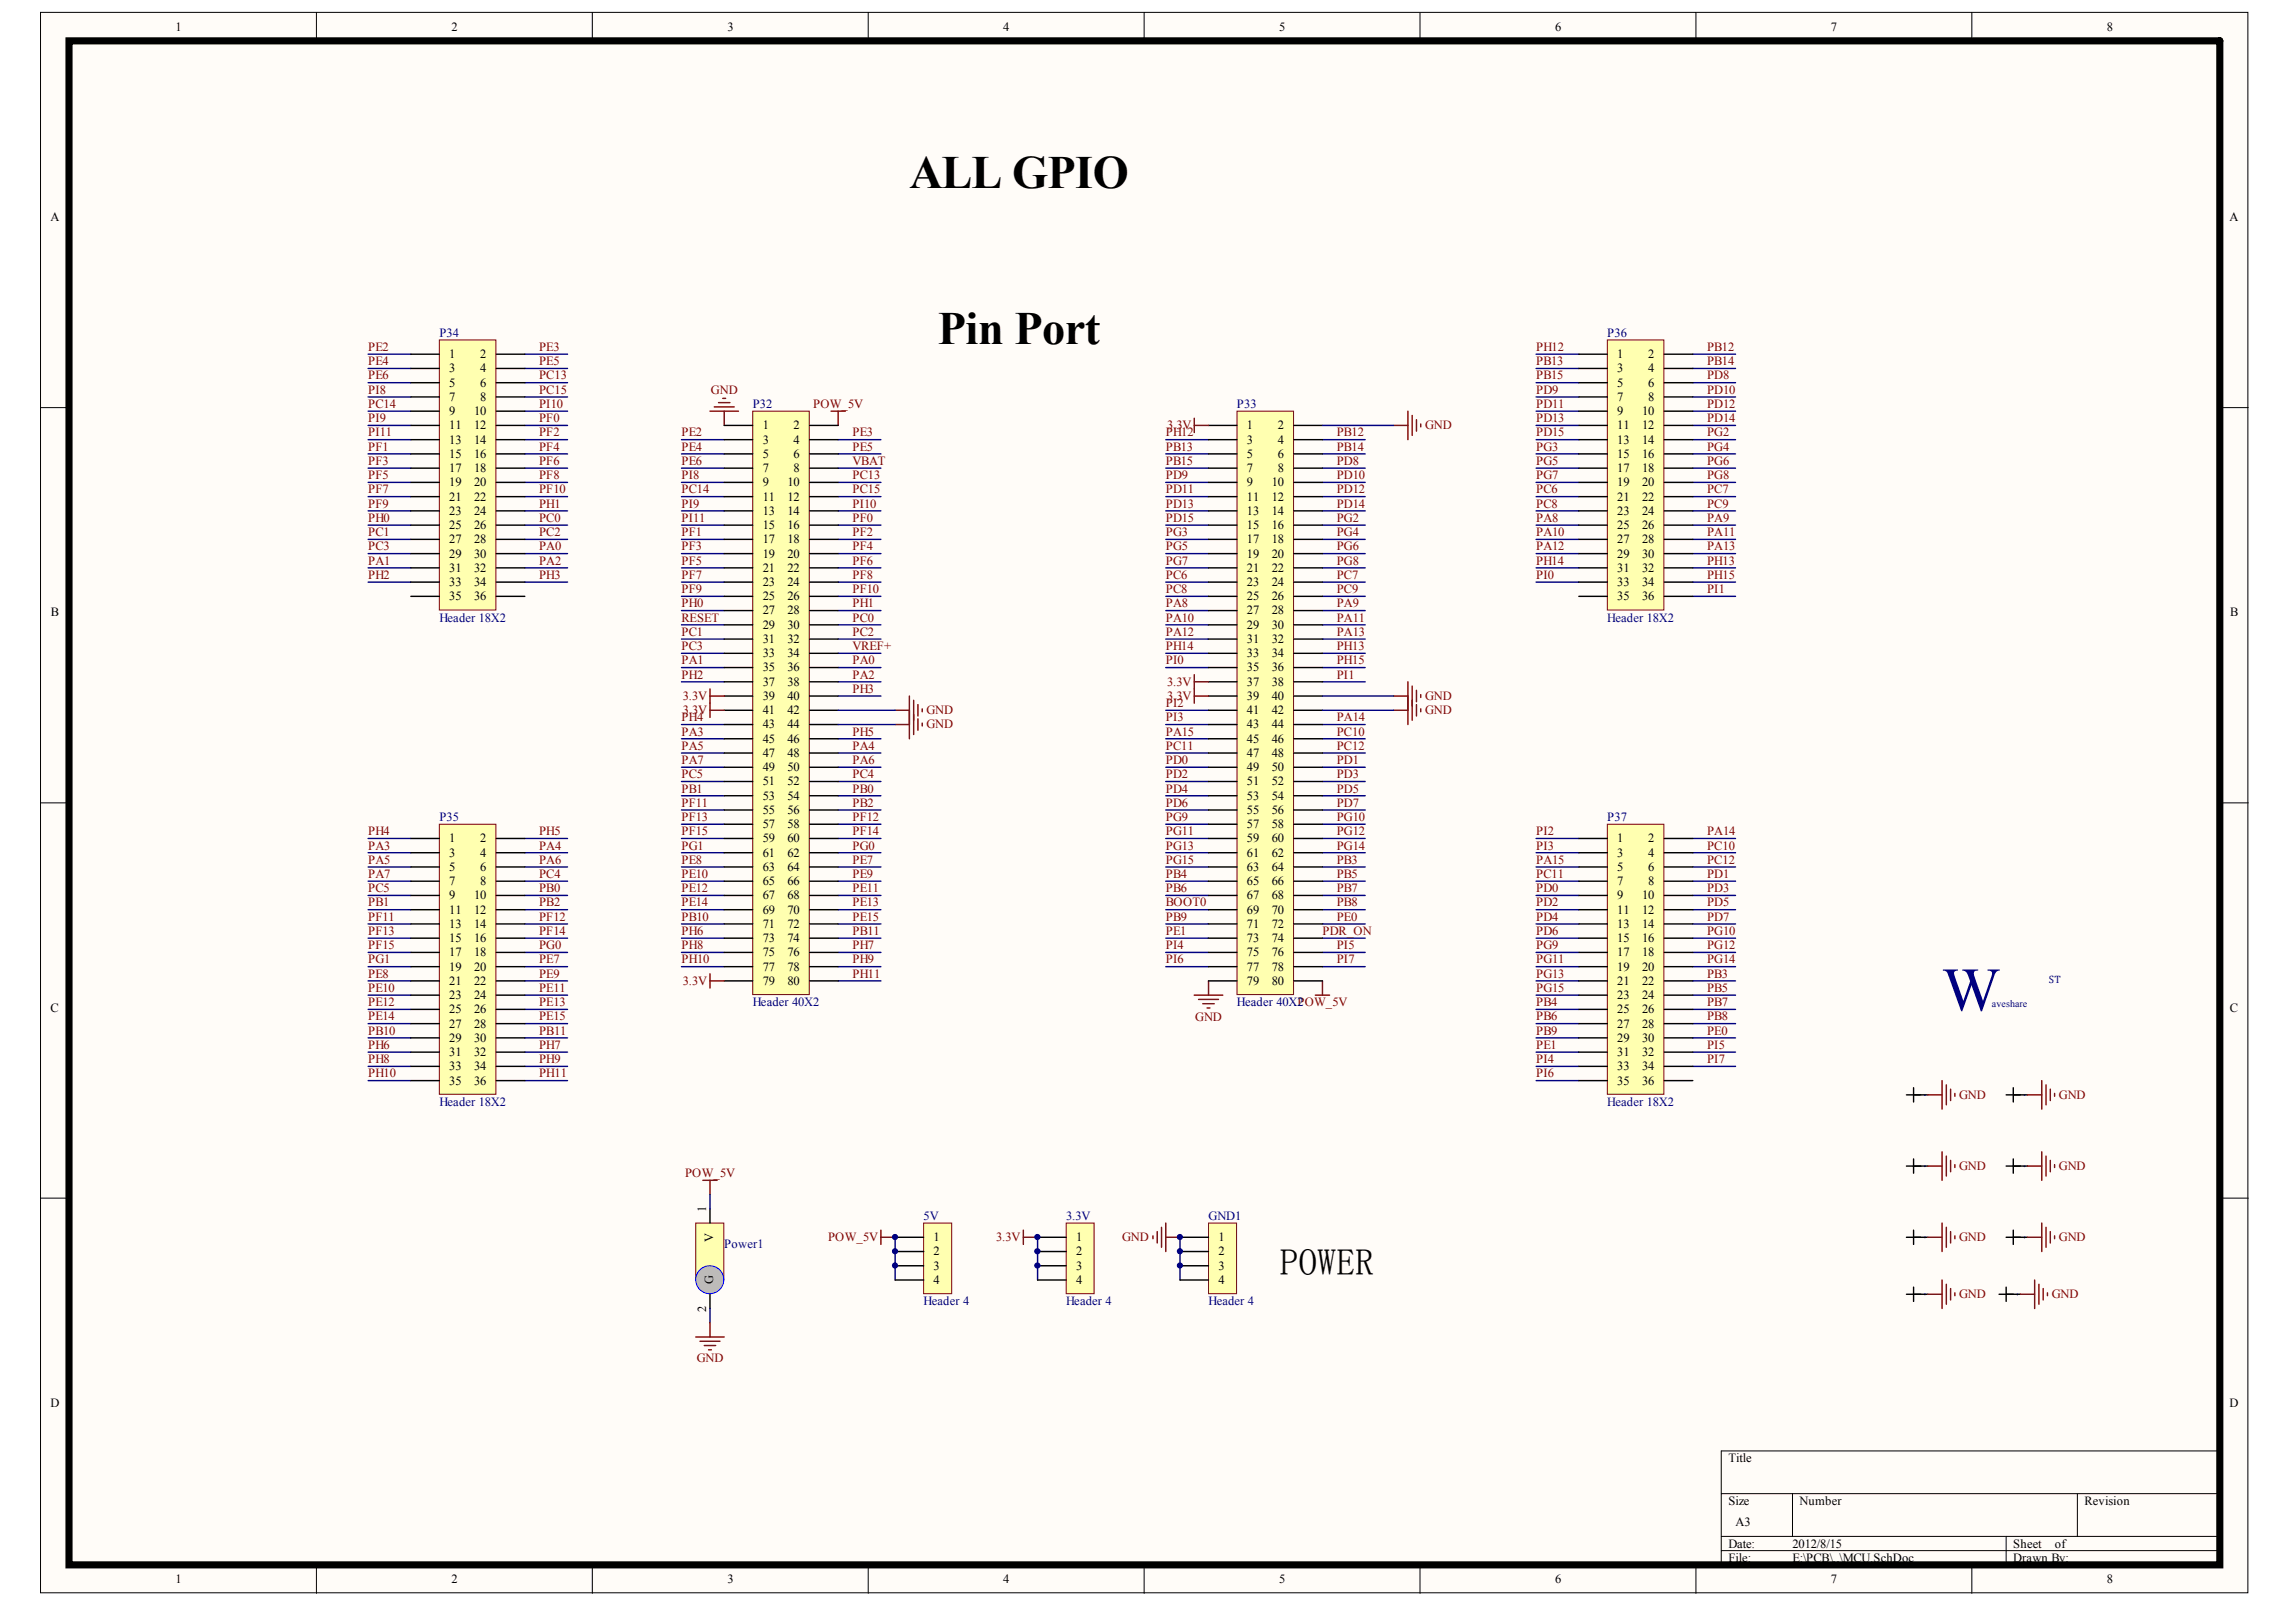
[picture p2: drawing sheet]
<svg xmlns="http://www.w3.org/2000/svg" width="291mm" height="204mm" viewBox="0 0 291 204" stroke-linecap="round" stroke-linejoin="round" font-family="sans-serif">
<defs><g id="words">
<text font-size="7.8" fill="#000080" x="246.3" y="128.1">W</text>
<g font-size="5.9">
<text x="115.3" y="23.8">ALL GPIO</text>
<text x="118.9" y="43.7">Pin Port</text>
</g>
<text font-size="4.7" x="162.3" y="161.7">POWER</text>
<g font-size="1.6">
<text x="22.3" y="3.9">1</text>
<text x="57.3" y="3.9">2</text>
<text x="92.2" y="3.9">3</text>
<text x="127.2" y="3.9">4</text>
<text x="162.2" y="3.9">5</text>
<text x="197.2" y="3.9">6</text>
<text x="232.2" y="3.9">7</text>
<text x="267.2" y="3.9">8</text>
<text x="6.4" y="28">A</text>
<text x="282.8" y="28">A</text>
<text x="57" y="45.4">1</text>
<text x="57" y="47.2">3</text>
<text x="60.9" y="45.4">2</text>
<text x="60.9" y="47.2">4</text>
<text x="205.1" y="45.4">1</text>
<text x="205.1" y="47.2">3</text>
<text x="209" y="45.4">2</text>
<text x="209" y="47.2">4</text>
<text x="57" y="49">5</text>
<text x="57" y="50.8">7</text>
<text x="57" y="52.6">9</text>
<text x="60.1" y="52.6">10</text>
<text x="60.9" y="49">6</text>
<text x="60.9" y="50.8">8</text>
<text x="205.1" y="49">5</text>
<text x="205.1" y="50.8">7</text>
<text x="205.1" y="52.6">9</text>
<text x="208.2" y="52.6">10</text>
<text x="209" y="49">6</text>
<text x="209" y="50.8">8</text>
<text x="57" y="54.4">11</text>
<text x="57" y="58.1">15</text>
<text x="57" y="59.9">17</text>
<text x="57" y="56.2">13</text>
<text x="60.1" y="54.4">12</text>
<text x="60.1" y="56.2">14</text>
<text x="60.1" y="58.1">16</text>
<text x="60.1" y="59.9">18</text>
<text x="96.7" y="54.4">1</text>
<text x="96.7" y="56.2">3</text>
<text x="96.7" y="58.1">5</text>
<text x="96.7" y="59.9">7</text>
<text x="100.6" y="54.4">2</text>
<text x="100.6" y="56.2">4</text>
<text x="100.6" y="58.1">6</text>
<text x="100.6" y="59.9">8</text>
<text x="158.1" y="54.4">1</text>
<text x="158.1" y="56.2">3</text>
<text x="158.1" y="58.1">5</text>
<text x="158.1" y="59.9">7</text>
<text x="162.1" y="54.4">2</text>
<text x="162.1" y="56.2">4</text>
<text x="162.1" y="58.1">6</text>
<text x="162.1" y="59.9">8</text>
<text x="205.1" y="54.4">11</text>
<text x="205.1" y="58.1">15</text>
<text x="205.1" y="59.9">17</text>
<text x="205.1" y="56.2">13</text>
<text x="208.2" y="54.4">12</text>
<text x="208.2" y="56.2">14</text>
<text x="208.2" y="58.1">16</text>
<text x="208.2" y="59.9">18</text>
<text x="57" y="61.7">19</text>
<text x="57" y="63.5">21</text>
<text x="57" y="65.3">23</text>
<text x="60.1" y="61.7">20</text>
<text x="60.1" y="63.5">22</text>
<text x="60.1" y="65.3">24</text>
<text x="96.7" y="61.7">9</text>
<text x="96.7" y="63.5">11</text>
<text x="96.7" y="65.3">13</text>
<text x="99.9" y="61.7">10</text>
<text x="99.9" y="63.5">12</text>
<text x="99.9" y="65.3">14</text>
<text x="158.1" y="61.7">9</text>
<text x="158.1" y="63.5">11</text>
<text x="158.1" y="65.3">13</text>
<text x="161.3" y="61.7">10</text>
<text x="161.3" y="63.5">12</text>
<text x="161.3" y="65.3">14</text>
<text x="205.1" y="61.7">19</text>
<text x="205.1" y="63.5">21</text>
<text x="205.1" y="65.3">23</text>
<text x="208.2" y="61.7">20</text>
<text x="208.2" y="63.5">22</text>
<text x="208.2" y="65.3">24</text>
<text x="57" y="67.1">25</text>
<text x="57" y="68.9">27</text>
<text x="57" y="70.7">29</text>
<text x="60.1" y="67.1">26</text>
<text x="60.1" y="68.9">28</text>
<text x="60.1" y="70.7">30</text>
<text x="96.7" y="67.1">15</text>
<text x="96.7" y="68.9">17</text>
<text x="96.7" y="70.7">19</text>
<text x="99.9" y="67.1">16</text>
<text x="99.9" y="68.9">18</text>
<text x="99.9" y="70.7">20</text>
<text x="158.1" y="67.1">15</text>
<text x="158.1" y="68.9">17</text>
<text x="158.1" y="70.7">19</text>
<text x="161.3" y="67.1">16</text>
<text x="161.3" y="68.9">18</text>
<text x="161.3" y="70.7">20</text>
<text x="205.1" y="67.1">25</text>
<text x="205.1" y="68.9">27</text>
<text x="205.1" y="70.7">29</text>
<text x="208.2" y="67.1">26</text>
<text x="208.2" y="68.9">28</text>
<text x="208.2" y="70.7">30</text>
<text x="57" y="72.5">31</text>
<text x="57" y="74.3">33</text>
<text x="57" y="76.1">35</text>
<text x="60.1" y="72.5">32</text>
<text x="60.1" y="74.3">34</text>
<text x="60.1" y="76.1">36</text>
<text x="96.7" y="72.5">21</text>
<text x="96.7" y="74.3">23</text>
<text x="96.7" y="76.1">25</text>
<text x="96.7" y="77.9">27</text>
<text x="99.9" y="72.5">22</text>
<text x="99.9" y="74.3">24</text>
<text x="99.9" y="76.1">26</text>
<text x="99.9" y="77.9">28</text>
<text x="158.1" y="72.5">21</text>
<text x="158.1" y="74.3">23</text>
<text x="158.1" y="76.1">25</text>
<text x="158.1" y="77.9">27</text>
<text x="161.3" y="72.5">22</text>
<text x="161.3" y="74.3">24</text>
<text x="161.3" y="76.1">26</text>
<text x="161.3" y="77.9">28</text>
<text x="205.1" y="72.5">31</text>
<text x="205.1" y="74.3">33</text>
<text x="205.1" y="76.1">35</text>
<text x="208.2" y="72.5">32</text>
<text x="208.2" y="74.3">34</text>
<text x="208.2" y="76.1">36</text>
<text x="6.5" y="78.2">B</text>
<text x="96.7" y="79.7">29</text>
<text x="96.7" y="81.5">31</text>
<text x="96.7" y="83.3">33</text>
<text x="99.9" y="79.7">30</text>
<text x="99.9" y="81.5">32</text>
<text x="99.9" y="83.3">34</text>
<text x="158.1" y="79.7">29</text>
<text x="158.1" y="81.5">31</text>
<text x="158.1" y="83.3">33</text>
<text x="161.3" y="79.7">30</text>
<text x="161.3" y="81.5">32</text>
<text x="161.3" y="83.3">34</text>
<text x="282.8" y="78.2">B</text>
<text x="96.7" y="85.1">35</text>
<text x="96.7" y="87">37</text>
<text x="96.7" y="88.8">39</text>
<text x="99.9" y="85.1">36</text>
<text x="99.9" y="87">38</text>
<text x="99.9" y="88.8">40</text>
<text x="158.1" y="85.1">35</text>
<text x="158.1" y="87">37</text>
<text x="158.1" y="88.8">39</text>
<text x="161.3" y="85.1">36</text>
<text x="161.3" y="87">38</text>
<text x="161.3" y="88.8">40</text>
<text x="96.7" y="90.6">41</text>
<text x="96.7" y="92.4">43</text>
<text x="96.7" y="94.2">45</text>
<text x="96.7" y="96">47</text>
<text x="99.9" y="90.6">42</text>
<text x="99.9" y="92.4">44</text>
<text x="99.9" y="94.2">46</text>
<text x="99.9" y="96">48</text>
<text x="158.1" y="90.6">41</text>
<text x="158.1" y="92.4">43</text>
<text x="158.1" y="94.2">45</text>
<text x="158.1" y="96">47</text>
<text x="161.3" y="90.6">42</text>
<text x="161.3" y="92.4">44</text>
<text x="161.3" y="94.2">46</text>
<text x="161.3" y="96">48</text>
<text x="96.7" y="97.8">49</text>
<text x="96.7" y="99.6">51</text>
<text x="96.7" y="101.4">53</text>
<text x="99.9" y="97.8">50</text>
<text x="99.9" y="99.6">52</text>
<text x="99.9" y="101.4">54</text>
<text x="158.1" y="97.8">49</text>
<text x="158.1" y="99.6">51</text>
<text x="158.1" y="101.4">53</text>
<text x="161.3" y="97.8">50</text>
<text x="161.3" y="99.6">52</text>
<text x="161.3" y="101.4">54</text>
<text x="57" y="106.8">1</text>
<text x="60.9" y="106.8">2</text>
<text x="96.7" y="103.2">55</text>
<text x="96.7" y="105">57</text>
<text x="96.7" y="106.8">59</text>
<text x="99.9" y="103.2">56</text>
<text x="99.9" y="105">58</text>
<text x="99.9" y="106.8">60</text>
<text x="158.1" y="103.2">55</text>
<text x="158.1" y="105">57</text>
<text x="158.1" y="106.8">59</text>
<text x="161.3" y="103.2">56</text>
<text x="161.3" y="105">58</text>
<text x="161.3" y="106.8">60</text>
<text x="205.1" y="106.8">1</text>
<text x="209" y="106.8">2</text>
<text x="57" y="108.6">3</text>
<text x="57" y="110.4">5</text>
<text x="57" y="112.2">7</text>
<text x="60.9" y="108.6">4</text>
<text x="60.9" y="110.4">6</text>
<text x="60.9" y="112.2">8</text>
<text x="96.7" y="108.6">61</text>
<text x="96.7" y="110.4">63</text>
<text x="96.7" y="112.2">65</text>
<text x="99.9" y="108.6">62</text>
<text x="99.9" y="110.4">64</text>
<text x="99.9" y="112.2">66</text>
<text x="158.1" y="108.6">61</text>
<text x="158.1" y="110.4">63</text>
<text x="158.1" y="112.2">65</text>
<text x="161.3" y="108.6">62</text>
<text x="161.3" y="110.4">64</text>
<text x="161.3" y="112.2">66</text>
<text x="205.1" y="108.6">3</text>
<text x="205.1" y="110.4">5</text>
<text x="205.1" y="112.2">7</text>
<text x="209" y="108.6">4</text>
<text x="209" y="110.4">6</text>
<text x="209" y="112.2">8</text>
<text x="57" y="114">9</text>
<text x="57" y="115.9">11</text>
<text x="57" y="119.5">15</text>
<text x="57" y="117.7">13</text>
<text x="60.1" y="114">10</text>
<text x="60.1" y="115.9">12</text>
<text x="60.1" y="117.7">14</text>
<text x="60.1" y="119.5">16</text>
<text x="96.7" y="114">67</text>
<text x="96.7" y="115.9">69</text>
<text x="96.7" y="117.7">71</text>
<text x="96.7" y="119.5">73</text>
<text x="99.9" y="114">68</text>
<text x="99.9" y="115.9">70</text>
<text x="99.9" y="117.7">72</text>
<text x="99.9" y="119.5">74</text>
<text x="158.1" y="114">67</text>
<text x="158.1" y="115.9">69</text>
<text x="158.1" y="117.7">71</text>
<text x="158.1" y="119.5">73</text>
<text x="161.3" y="114">68</text>
<text x="161.3" y="115.9">70</text>
<text x="161.3" y="117.7">72</text>
<text x="161.3" y="119.5">74</text>
<text x="205.1" y="114">9</text>
<text x="205.1" y="115.9">11</text>
<text x="205.1" y="119.5">15</text>
<text x="205.1" y="117.7">13</text>
<text x="208.2" y="114">10</text>
<text x="208.2" y="115.9">12</text>
<text x="208.2" y="117.7">14</text>
<text x="208.2" y="119.5">16</text>
<text x="57" y="121.3">17</text>
<text x="57" y="123.1">19</text>
<text x="57" y="124.9">21</text>
<text x="60.1" y="121.3">18</text>
<text x="60.1" y="123.1">20</text>
<text x="60.1" y="124.9">22</text>
<text x="96.7" y="121.3">75</text>
<text x="96.7" y="123.1">77</text>
<text x="96.7" y="124.9">79</text>
<text x="99.9" y="121.3">76</text>
<text x="99.9" y="123.1">78</text>
<text x="99.9" y="124.9">80</text>
<text x="158.1" y="121.3">75</text>
<text x="158.1" y="123.1">77</text>
<text x="158.1" y="124.9">79</text>
<text x="161.3" y="121.3">76</text>
<text x="161.3" y="123.1">78</text>
<text x="161.3" y="124.9">80</text>
<text x="205.1" y="121.3">17</text>
<text x="205.1" y="123.1">19</text>
<text x="205.1" y="124.9">21</text>
<text x="208.2" y="121.3">18</text>
<text x="208.2" y="123.1">20</text>
<text x="208.2" y="124.9">22</text>
<text x="6.4" y="128.3">C</text>
<text x="57" y="126.7">23</text>
<text x="57" y="128.5">25</text>
<text x="57" y="130.3">27</text>
<text x="60.1" y="126.7">24</text>
<text x="60.1" y="128.5">26</text>
<text x="60.1" y="130.3">28</text>
<text x="205.1" y="126.7">23</text>
<text x="205.1" y="128.5">25</text>
<text x="205.1" y="130.3">27</text>
<text x="208.2" y="126.7">24</text>
<text x="208.2" y="128.5">26</text>
<text x="208.2" y="130.3">28</text>
<text x="282.8" y="128.3">C</text>
<text x="57" y="132.1">29</text>
<text x="57" y="133.9">31</text>
<text x="57" y="135.7">33</text>
<text x="57" y="137.5">35</text>
<text x="60.1" y="132.1">30</text>
<text x="60.1" y="133.9">32</text>
<text x="60.1" y="135.7">34</text>
<text x="60.1" y="137.5">36</text>
<text x="205.1" y="132.1">29</text>
<text x="205.1" y="133.9">31</text>
<text x="205.1" y="135.7">33</text>
<text x="205.1" y="137.5">35</text>
<text x="208.2" y="132.1">30</text>
<text x="208.2" y="133.9">32</text>
<text x="208.2" y="135.7">34</text>
<text x="208.2" y="137.5">36</text>
<text x="89.5" y="153.6" transform="rotate(-90 89.5 153.6)">1</text>
<text x="90.4" y="157.5" transform="rotate(-90 90.4 157.5)">V</text>
<text x="118.4" y="157.4">1</text>
<text x="118.4" y="159.2">2</text>
<text x="118.4" y="161">3</text>
<text x="136.5" y="157.4">1</text>
<text x="136.5" y="159.2">2</text>
<text x="136.5" y="161">3</text>
<text x="154.5" y="157.4">1</text>
<text x="154.5" y="159.2">2</text>
<text x="154.5" y="161">3</text>
<text x="89.5" y="166.4" transform="rotate(-90 89.5 166.4)">2</text>
<text x="90.4" y="162.9" transform="rotate(-90 90.4 162.9)">G</text>
<text x="118.4" y="162.8">4</text>
<text x="136.5" y="162.8">4</text>
<text x="154.5" y="162.8">4</text>
<text x="6.4" y="178.4">D</text>
<text x="282.8" y="178.4">D</text>
<text x="219.2" y="185.4">Title</text>
<text x="219.2" y="190.8">Size</text>
<text x="228.2" y="190.8">Number</text>
<text x="264.3" y="190.8">Revision</text>
<text x="219.2" y="196.2">Date:</text>
<text x="220.1" y="193.5">A3</text>
<text x="227.3" y="196.2">2012/8/15</text>
<text x="255.3" y="196.2">Sheet</text>
<text x="260.6" y="196.2">of</text>
<text x="22.3" y="200.8">1</text>
<text x="57.3" y="200.8">2</text>
<text x="92.2" y="200.8">3</text>
<text x="127.2" y="200.8">4</text>
<text x="162.2" y="200.8">5</text>
<text x="197.2" y="200.8">6</text>
<text x="219.2" y="198">File:</text>
<text x="227.3" y="198">E:\PCB\..\MCU.SchDoc</text>
<text x="232.2" y="200.8">7</text>
<text x="255.3" y="198">Drawn By:</text>
<text x="267.2" y="200.8">8</text>
</g>
<g font-size="1.6" fill="#800000">
<text x="46.7" y="44.5">PE2</text>
<text x="46.7" y="46.3">PE4</text>
<text x="68.4" y="44.5">PE3</text>
<text x="68.4" y="46.3">PE5</text>
<text x="194.8" y="44.5">PH12</text>
<text x="194.8" y="46.3">PB13</text>
<text x="216.5" y="44.5">PB12</text>
<text x="216.5" y="46.3">PB14</text>
<text x="46.7" y="48.1">PE6</text>
<text x="46.7" y="49.9">PI8</text>
<text x="46.7" y="51.7">PC14</text>
<text x="46.7" y="53.5">PI9</text>
<text x="68.4" y="48.1">PC13</text>
<text x="68.4" y="49.9">PC15</text>
<text x="68.4" y="51.7">PI10</text>
<text x="68.4" y="53.5">PF0</text>
<text x="90.2" y="49.9">GND</text>
<text x="103.1" y="51.7">POW_5V</text>
<text x="194.8" y="48.1">PB15</text>
<text x="194.8" y="49.9">PD9</text>
<text x="194.8" y="51.7">PD11</text>
<text x="194.8" y="53.5">PD13</text>
<text x="216.5" y="48.1">PD8</text>
<text x="216.5" y="49.9">PD10</text>
<text x="216.5" y="51.7">PD12</text>
<text x="216.5" y="53.5">PD14</text>
<text x="46.7" y="55.3">PI11</text>
<text x="46.7" y="57.2">PF1</text>
<text x="46.7" y="59">PF3</text>
<text x="68.4" y="55.3">PF2</text>
<text x="68.4" y="57.2">PF4</text>
<text x="68.4" y="59">PF6</text>
<text x="86.4" y="55.3">PE2</text>
<text x="86.4" y="57.2">PE4</text>
<text x="86.4" y="59">PE6</text>
<text x="108.1" y="55.3">PE3</text>
<text x="108.1" y="57.2">PE5</text>
<text x="108.1" y="59">VBAT</text>
<text x="147.8" y="55.3">PH12</text>
<text x="147.8" y="57.2">PB13</text>
<text x="147.8" y="59">PB15</text>
<text x="148" y="54.4">3.3V</text>
<text x="169.5" y="55.3">PB12</text>
<text x="169.5" y="57.2">PB14</text>
<text x="169.5" y="59">PD8</text>
<text x="180.7" y="54.4">GND</text>
<text x="194.8" y="55.3">PD15</text>
<text x="194.8" y="57.2">PG3</text>
<text x="194.8" y="59">PG5</text>
<text x="216.5" y="55.3">PG2</text>
<text x="216.5" y="57.2">PG4</text>
<text x="216.5" y="59">PG6</text>
<text x="46.7" y="60.8">PF5</text>
<text x="46.7" y="62.6">PF7</text>
<text x="46.7" y="64.4">PF9</text>
<text x="68.4" y="60.8">PF8</text>
<text x="68.4" y="62.6">PF10</text>
<text x="68.4" y="64.4">PH1</text>
<text x="86.4" y="60.8">PI8</text>
<text x="86.4" y="62.6">PC14</text>
<text x="86.4" y="64.4">PI9</text>
<text x="108.1" y="60.8">PC13</text>
<text x="108.1" y="62.6">PC15</text>
<text x="108.1" y="64.4">PI10</text>
<text x="147.8" y="60.8">PD9</text>
<text x="147.8" y="62.6">PD11</text>
<text x="147.8" y="64.4">PD13</text>
<text x="169.5" y="60.8">PD10</text>
<text x="169.5" y="62.6">PD12</text>
<text x="169.5" y="64.4">PD14</text>
<text x="194.8" y="60.8">PG7</text>
<text x="194.8" y="62.6">PC6</text>
<text x="194.8" y="64.4">PC8</text>
<text x="216.5" y="60.8">PG8</text>
<text x="216.5" y="62.6">PC7</text>
<text x="216.5" y="64.4">PC9</text>
<text x="46.7" y="66.2">PH0</text>
<text x="46.7" y="68">PC1</text>
<text x="46.7" y="69.8">PC3</text>
<text x="46.7" y="71.6">PA1</text>
<text x="68.4" y="66.2">PC0</text>
<text x="68.4" y="68">PC2</text>
<text x="68.4" y="69.8">PA0</text>
<text x="68.4" y="71.6">PA2</text>
<text x="86.4" y="66.2">PI11</text>
<text x="86.4" y="68">PF1</text>
<text x="86.4" y="69.8">PF3</text>
<text x="86.4" y="71.6">PF5</text>
<text x="108.1" y="66.2">PF0</text>
<text x="108.1" y="68">PF2</text>
<text x="108.1" y="69.8">PF4</text>
<text x="108.1" y="71.6">PF6</text>
<text x="147.8" y="66.2">PD15</text>
<text x="147.8" y="68">PG3</text>
<text x="147.8" y="69.8">PG5</text>
<text x="147.8" y="71.6">PG7</text>
<text x="169.5" y="66.2">PG2</text>
<text x="169.5" y="68">PG4</text>
<text x="169.5" y="69.8">PG6</text>
<text x="169.5" y="71.6">PG8</text>
<text x="194.8" y="66.2">PA8</text>
<text x="194.8" y="68">PA10</text>
<text x="194.8" y="71.6">PH14</text>
<text x="194.8" y="69.8">PA12</text>
<text x="216.5" y="66.2">PA9</text>
<text x="216.5" y="69.8">PA13</text>
<text x="216.5" y="71.6">PH13</text>
<text x="216.5" y="68">PA11</text>
<text x="46.7" y="73.4">PH2</text>
<text x="68.4" y="73.4">PH3</text>
<text x="86.4" y="73.4">PF7</text>
<text x="86.4" y="75.2">PF9</text>
<text x="86.4" y="77">PH0</text>
<text x="108.1" y="73.4">PF8</text>
<text x="108.1" y="75.2">PF10</text>
<text x="108.1" y="77">PH1</text>
<text x="147.8" y="73.4">PC6</text>
<text x="147.8" y="75.2">PC8</text>
<text x="147.8" y="77">PA8</text>
<text x="169.5" y="73.4">PC7</text>
<text x="169.5" y="75.2">PC9</text>
<text x="169.5" y="77">PA9</text>
<text x="194.8" y="73.4">PI0</text>
<text x="216.5" y="73.4">PH15</text>
<text x="216.5" y="75.2">PI1</text>
<text x="86.4" y="78.8">RESET</text>
<text x="86.4" y="80.6">PC1</text>
<text x="86.4" y="82.4">PC3</text>
<text x="108.1" y="78.8">PC0</text>
<text x="108.1" y="80.6">PC2</text>
<text x="108.1" y="82.4">VREF+</text>
<text x="147.8" y="78.8">PA10</text>
<text x="147.8" y="82.4">PH14</text>
<text x="147.8" y="80.6">PA12</text>
<text x="169.5" y="80.6">PA13</text>
<text x="169.5" y="82.4">PH13</text>
<text x="169.5" y="78.8">PA11</text>
<text x="86.4" y="84.2">PA1</text>
<text x="86.4" y="86">PH2</text>
<text x="86.6" y="88.8">3.3V</text>
<text x="108.1" y="84.2">PA0</text>
<text x="108.1" y="86">PA2</text>
<text x="108.1" y="87.9">PH3</text>
<text x="147.8" y="84.2">PI0</text>
<text x="147.8" y="89.7">PI2</text>
<text x="148" y="87">3.3V</text>
<text x="148" y="88.8">3.3V</text>
<text x="169.5" y="84.2">PH15</text>
<text x="169.5" y="86">PI1</text>
<text x="180.7" y="88.8">GND</text>
<text x="86.4" y="91.5">PH4</text>
<text x="86.4" y="93.3">PA3</text>
<text x="86.4" y="95.1">PA5</text>
<text x="86.6" y="90.6">3.3V</text>
<text x="108.1" y="93.3">PH5</text>
<text x="108.1" y="95.1">PA4</text>
<text x="117.5" y="90.6">GND</text>
<text x="117.5" y="92.4">GND</text>
<text x="147.8" y="91.5">PI3</text>
<text x="147.8" y="93.3">PA15</text>
<text x="147.8" y="95.1">PC11</text>
<text x="169.5" y="91.5">PA14</text>
<text x="169.5" y="93.3">PC10</text>
<text x="169.5" y="95.1">PC12</text>
<text x="180.7" y="90.6">GND</text>
<text x="86.4" y="96.9">PA7</text>
<text x="86.4" y="98.7">PC5</text>
<text x="86.4" y="100.5">PB1</text>
<text x="108.1" y="96.9">PA6</text>
<text x="108.1" y="98.7">PC4</text>
<text x="108.1" y="100.5">PB0</text>
<text x="147.8" y="96.9">PD0</text>
<text x="147.8" y="98.7">PD2</text>
<text x="147.8" y="100.5">PD4</text>
<text x="169.5" y="96.9">PD1</text>
<text x="169.5" y="98.7">PD3</text>
<text x="169.5" y="100.5">PD5</text>
<text x="46.7" y="105.9">PH4</text>
<text x="46.7" y="107.7">PA3</text>
<text x="68.4" y="105.9">PH5</text>
<text x="68.4" y="107.7">PA4</text>
<text x="86.4" y="102.3">PF11</text>
<text x="86.4" y="104.1">PF13</text>
<text x="86.4" y="105.9">PF15</text>
<text x="86.4" y="107.7">PG1</text>
<text x="108.1" y="102.3">PB2</text>
<text x="108.1" y="104.1">PF12</text>
<text x="108.1" y="105.9">PF14</text>
<text x="108.1" y="107.7">PG0</text>
<text x="147.8" y="102.3">PD6</text>
<text x="147.8" y="104.1">PG9</text>
<text x="147.8" y="105.9">PG11</text>
<text x="147.8" y="107.7">PG13</text>
<text x="169.5" y="102.3">PD7</text>
<text x="169.5" y="104.1">PG10</text>
<text x="169.5" y="105.9">PG12</text>
<text x="169.5" y="107.7">PG14</text>
<text x="194.8" y="105.9">PI2</text>
<text x="194.8" y="107.7">PI3</text>
<text x="216.5" y="105.9">PA14</text>
<text x="216.5" y="107.7">PC10</text>
<text x="46.7" y="109.5">PA5</text>
<text x="46.7" y="111.3">PA7</text>
<text x="46.7" y="113.1">PC5</text>
<text x="68.4" y="109.5">PA6</text>
<text x="68.4" y="111.3">PC4</text>
<text x="68.4" y="113.1">PB0</text>
<text x="86.4" y="109.5">PE8</text>
<text x="86.4" y="111.3">PE10</text>
<text x="86.4" y="113.1">PE12</text>
<text x="108.1" y="109.5">PE7</text>
<text x="108.1" y="111.3">PE9</text>
<text x="108.1" y="113.1">PE11</text>
<text x="147.8" y="109.5">PG15</text>
<text x="147.8" y="111.3">PB4</text>
<text x="147.8" y="113.1">PB6</text>
<text x="169.5" y="109.5">PB3</text>
<text x="169.5" y="111.3">PB5</text>
<text x="169.5" y="113.1">PB7</text>
<text x="194.8" y="109.5">PA15</text>
<text x="194.8" y="111.3">PC11</text>
<text x="194.8" y="113.1">PD0</text>
<text x="216.5" y="109.5">PC12</text>
<text x="216.5" y="111.3">PD1</text>
<text x="216.5" y="113.1">PD3</text>
<text x="46.7" y="114.9">PB1</text>
<text x="46.7" y="116.8">PF11</text>
<text x="46.7" y="118.6">PF13</text>
<text x="68.4" y="114.9">PB2</text>
<text x="68.4" y="116.8">PF12</text>
<text x="68.4" y="118.6">PF14</text>
<text x="86.4" y="114.9">PE14</text>
<text x="86.4" y="116.8">PB10</text>
<text x="86.4" y="118.6">PH6</text>
<text x="108.1" y="114.9">PE13</text>
<text x="108.1" y="116.8">PE15</text>
<text x="108.1" y="118.6">PB11</text>
<text x="147.8" y="114.9">BOOT0</text>
<text x="147.8" y="116.8">PB9</text>
<text x="147.8" y="118.6">PE1</text>
<text x="167.7" y="118.6">PDR_ON</text>
<text x="169.5" y="114.9">PB8</text>
<text x="169.5" y="116.8">PE0</text>
<text x="194.8" y="114.9">PD2</text>
<text x="194.8" y="116.8">PD4</text>
<text x="194.8" y="118.6">PD6</text>
<text x="216.5" y="114.9">PD5</text>
<text x="216.5" y="116.8">PD7</text>
<text x="216.5" y="118.6">PG10</text>
<text x="46.7" y="120.4">PF15</text>
<text x="46.7" y="122.2">PG1</text>
<text x="46.7" y="124">PE8</text>
<text x="46.7" y="125.8">PE10</text>
<text x="68.4" y="120.4">PG0</text>
<text x="68.4" y="122.2">PE7</text>
<text x="68.4" y="124">PE9</text>
<text x="68.4" y="125.8">PE11</text>
<text x="86.4" y="120.4">PH8</text>
<text x="86.4" y="122.2">PH10</text>
<text x="86.6" y="124.9">3.3V</text>
<text x="108.1" y="120.4">PH7</text>
<text x="108.1" y="122.2">PH9</text>
<text x="108.1" y="124">PH11</text>
<text x="147.8" y="120.4">PI4</text>
<text x="147.8" y="122.2">PI6</text>
<text x="169.5" y="120.4">PI5</text>
<text x="169.5" y="122.2">PI7</text>
<text x="194.8" y="120.4">PG9</text>
<text x="194.8" y="122.2">PG11</text>
<text x="194.8" y="124">PG13</text>
<text x="194.8" y="125.8">PG15</text>
<text x="216.5" y="120.4">PG12</text>
<text x="216.5" y="122.2">PG14</text>
<text x="216.5" y="124">PB3</text>
<text x="216.5" y="125.8">PB5</text>
<text x="46.7" y="127.6">PE12</text>
<text x="46.7" y="129.4">PE14</text>
<text x="46.7" y="131.2">PB10</text>
<text x="68.4" y="127.6">PE13</text>
<text x="68.4" y="129.4">PE15</text>
<text x="68.4" y="131.2">PB11</text>
<text x="151.6" y="129.4">GND</text>
<text x="164.5" y="127.6">POW_5V</text>
<text x="194.8" y="127.6">PB4</text>
<text x="194.8" y="129.4">PB6</text>
<text x="194.8" y="131.2">PB9</text>
<text x="216.5" y="127.6">PB7</text>
<text x="216.5" y="129.4">PB8</text>
<text x="216.5" y="131.2">PE0</text>
<text x="46.7" y="133">PH6</text>
<text x="46.7" y="134.8">PH8</text>
<text x="46.7" y="136.6">PH10</text>
<text x="68.4" y="133">PH7</text>
<text x="68.4" y="134.8">PH9</text>
<text x="68.4" y="136.6">PH11</text>
<text x="194.8" y="133">PE1</text>
<text x="194.8" y="134.8">PI4</text>
<text x="194.8" y="136.6">PI6</text>
<text x="216.5" y="133">PI5</text>
<text x="216.5" y="134.8">PI7</text>
<text x="248.5" y="139.3">GND</text>
<text x="261.1" y="139.3">GND</text>
<text x="86.9" y="149.3">POW_5V</text>
<text x="248.5" y="148.4">GND</text>
<text x="261.1" y="148.4">GND</text>
<text x="105" y="157.4">POW_5V</text>
<text x="126.3" y="157.4">3.3V</text>
<text x="142.3" y="157.4">GND</text>
<text x="248.5" y="157.4">GND</text>
<text x="261.1" y="157.4">GND</text>
<text x="248.5" y="164.6">GND</text>
<text x="260.2" y="164.6">GND</text>
<text x="88.4" y="172.8">GND</text>
</g>
<g font-size="1.6" fill="#000080">
<text x="55.7" y="42.7">P34</text>
<text x="203.8" y="42.7">P36</text>
<text x="95.5" y="51.7">P32</text>
<text x="156.9" y="51.7">P33</text>
<text x="55.7" y="78.8">Header 18X2</text>
<text x="203.8" y="78.8">Header 18X2</text>
<text x="55.7" y="104.1">P35</text>
<text x="203.8" y="104.1">P37</text>
<text x="95.5" y="127.6">Header 40X2</text>
<text x="156.9" y="127.6">Header 40X2</text>
<text x="55.7" y="140.2">Header 18X2</text>
<text x="203.8" y="140.2">Header 18X2</text>
<text x="117.1" y="154.7">5V</text>
<text x="135.2" y="154.7">3.3V</text>
<text x="153.3" y="154.7">GND1</text>
<text x="91.8" y="158.3">Power1</text>
<text x="117.1" y="165.5">Header 4</text>
<text x="135.2" y="165.5">Header 4</text>
<text x="153.3" y="165.5">Header 4</text>
</g>
<text font-size="1.4" fill="#000080" x="259.8" y="124.6">ST</text>
<text font-size="1.3" fill="#000080" x="252.6" y="127.6">aveshare</text>
</g></defs>
<g fill="#fffcf8" stroke="#000" stroke-width=".13">
<path d="M5.1 1.6h280v200.4h-280z"/>
<path d="M8.8 5.2h272.7v193.2h-272.7z"/>
</g>
<g fill="none" stroke="#000" stroke-width=".13">
<path d="M40.1 1.6v3.6M75.1 1.6v3.6M110.1 1.6v3.6M145.1 1.6v3.6M180.1 1.6v3.6M215.1 1.6v3.6M250.1 1.6v3.6M5.1 51.7h3.7M281.5 51.7h3.6M5.1 101.8h3.7M281.5 101.8h3.6M5.1 151.9h3.7"/>
<path d="M281.5 151.9h3.6M40.1 198.4v3.7M75.1 198.4v3.7M110.1 198.4v3.7M145.1 198.4v3.7M180.1 198.4v3.7M215.1 198.4v3.7M218.3 189.4h63.2M218.3 194.8h63.2M218.3 196.6h63.2M227.3 189.4v5.4M250.1 198.4v3.7"/>
<path d="M254.4 194.8v3.6M263.4 189.4v5.4M281.5 184h-63.2v14.4"/>
</g>
<path d="M8.8 5.2h272.7v193.2h-272.7z" fill="none" stroke="#000" stroke-width=".9"/>
<g fill="none" stroke="#000080" stroke-width=".18">
<path d="M86.4 55.8h5.4M86.4 57.6h5.4M86.4 59.4h5.4M106.3 55.8h5.4M106.3 57.6h5.4M106.3 59.4h5.4M147.8 55.8h5.5M147.8 57.6h5.5M147.8 59.4h5.5M167.7 55.8h5.4M167.7 57.6h5.4M167.7 59.4h5.4"/>
<path d="M86.4 61.2h5.4M86.4 63h5.4M86.4 72h5.4M86.4 70.2h5.4M86.4 68.4h5.4M86.4 66.6h5.4M86.4 64.8h5.4M86.4 73.8h5.4M86.4 75.6h5.4M86.4 77.4h5.4M86.4 79.2h5.4M106.3 61.2h5.4"/>
<path d="M106.3 63h5.4M106.3 72h5.4M106.3 70.2h5.4M106.3 68.4h5.4M106.3 66.6h5.4M106.3 64.8h5.4M106.3 73.8h5.4M106.3 75.6h5.4M106.3 77.4h5.4M106.3 79.2h5.4M147.8 61.2h5.5M147.8 63h5.5"/>
<path d="M147.8 72h5.5M147.8 70.2h5.5M147.8 68.4h5.5M147.8 66.6h5.5M147.8 64.8h5.5M147.8 73.8h5.5M147.8 75.6h5.5M147.8 77.4h5.5M147.8 79.2h5.5M167.7 61.2h5.4M167.7 63h5.4M167.7 72h5.4"/>
<path d="M167.7 70.2h5.4M167.7 68.4h5.4M167.7 66.6h5.4M167.7 64.8h5.4M167.7 73.8h5.4M167.7 75.6h5.4M167.7 77.4h5.4M167.7 79.2h5.4M86.4 93.7h5.4M86.4 91.9h5.4M86.4 86.5h5.4M86.4 84.7h5.4"/>
<path d="M86.4 82.8h5.4M86.4 81h5.4M86.4 95.5h5.4M86.4 97.3h5.4M86.4 99.1h5.4M106.3 93.7h5.4M106.3 86.5h5.4M106.3 84.7h5.4M106.3 82.8h5.4M106.3 81h5.4M106.3 95.5h5.4M106.3 97.3h5.4"/>
<path d="M106.3 99.1h5.4M106.3 88.3h5.4M147.8 93.7h5.5M147.8 91.9h5.5M147.8 84.7h5.5M147.8 82.8h5.5M147.8 81h5.5M147.8 95.5h5.5M147.8 97.3h5.5M147.8 99.1h5.5M147.8 90.1h5.5M167.7 93.7h5.4"/>
<path d="M167.7 91.9h5.4M167.7 86.5h5.4M167.7 84.7h5.4M167.7 82.8h5.4M167.7 81h5.4M167.7 95.5h5.4M167.7 97.3h5.4M167.7 99.1h5.4M86.4 111.7h5.4M86.4 109.9h5.4M86.4 108.1h5.4M86.4 106.3h5.4"/>
<path d="M86.4 104.5h5.4M86.4 100.9h5.4M86.4 102.7h5.4M86.4 113.5h5.4M86.4 115.4h5.4M86.4 117.2h5.4M86.4 119h5.4M106.3 111.7h5.4M106.3 109.9h5.4M106.3 108.1h5.4M106.3 106.3h5.4M106.3 104.5h5.4"/>
<path d="M106.3 100.9h5.4M106.3 102.7h5.4M106.3 113.5h5.4M106.3 115.4h5.4M106.3 117.2h5.4M106.3 119h5.4M147.8 111.7h5.5M147.8 109.9h5.5M147.8 108.1h5.5M147.8 106.3h5.5M147.8 104.5h5.5M147.8 100.9h5.5"/>
<path d="M147.8 102.7h5.5M147.8 113.5h5.5M147.8 115.4h5.5M147.8 117.2h5.5M147.8 119h5.5M167.7 111.7h5.4M167.7 109.9h5.4M167.7 108.1h5.4M167.7 106.3h5.4M167.7 104.5h5.4M167.7 100.9h5.4M167.7 102.7h5.4"/>
<path d="M167.7 113.5h5.4M167.7 115.4h5.4M167.7 117.2h5.4M167.7 119h5.4M86.4 122.6h5.4M86.4 120.8h5.4M106.3 122.6h5.4M106.3 120.8h5.4M106.3 124.4h5.4M147.8 122.6h5.5M147.8 120.8h5.5M167.7 122.6h5.4"/>
<path d="M167.7 120.8h5.4"/>
</g>
<g fill="none" stroke="#800000" stroke-width=".18">
<path d="M90 52.1h3.6M90.6 51.6h2.5M91.1 51.1h1.5M91.7 50.5h.3M91.8 52.1v1.8M105.4 52.1h1.8M106.3 52.1v1.8M151.5 126.2h3.6M152 126.7h2.5M152.5 127.3h1.5M153.1 127.8h.3M153.3 124.4v1.8"/>
<path d="M166.8 126.2h1.8M167.7 124.4v1.8"/>
</g>
<path d="M95.5 52.1h7.1v74h-7.1z" fill="#ffffb0" stroke="#800000" stroke-width=".13"/>
<g fill="none" stroke="#000" stroke-width=".18">
<path d="M91.8 53.9h3.7M91.8 55.8h3.7M91.8 57.6h3.7M91.8 59.4h3.7M102.7 53.9h3.6M102.7 55.8h3.6M102.7 57.6h3.6M102.7 59.4h3.6M91.8 61.2h3.7M91.8 63h3.7M91.8 64.8h3.7M91.8 66.6h3.7"/>
<path d="M91.8 68.4h3.7M91.8 70.2h3.7M91.8 72h3.7M91.8 73.8h3.7M91.8 75.6h3.7M91.8 77.4h3.7M91.8 79.2h3.7M102.7 61.2h3.6M102.7 63h3.6M102.7 64.8h3.6M102.7 66.6h3.6M102.7 68.4h3.6"/>
<path d="M102.7 70.2h3.6M102.7 72h3.6M102.7 73.8h3.6M102.7 75.6h3.6M102.7 77.4h3.6M102.7 79.2h3.6M91.8 81h3.7M91.8 82.8h3.7M91.8 84.7h3.7M91.8 86.5h3.7M91.8 88.3h3.7M91.8 90.1h3.7"/>
<path d="M91.8 91.9h3.7M91.8 93.7h3.7M91.8 95.5h3.7M91.8 97.3h3.7M91.8 99.1h3.7M102.7 81h3.6M102.7 82.8h3.6M102.7 84.7h3.6M102.7 86.5h3.6M102.7 88.3h3.6M102.7 90.1h3.6M102.7 91.9h3.6"/>
<path d="M102.7 93.7h3.6M102.7 95.5h3.6M102.7 97.3h3.6M102.7 99.1h3.6M91.8 100.9h3.7M91.8 102.7h3.7M91.8 104.5h3.7M91.8 106.3h3.7M91.8 108.1h3.7M91.8 109.9h3.7M91.8 111.7h3.7M91.8 113.5h3.7"/>
<path d="M91.8 115.4h3.7M91.8 117.2h3.7M91.8 119h3.7M102.7 100.9h3.6M102.7 102.7h3.6M102.7 104.5h3.6M102.7 106.3h3.6M102.7 108.1h3.6M102.7 109.9h3.6M102.7 111.7h3.6M102.7 113.5h3.6M102.7 115.4h3.6"/>
<path d="M102.7 117.2h3.6M102.7 119h3.6M91.8 120.8h3.7M91.8 122.6h3.7M91.8 124.4h3.7M102.7 120.8h3.6M102.7 122.6h3.6M102.7 124.4h3.6"/>
</g>
<path d="M156.9 52.1h7.1v74h-7.1z" fill="#ffffb0" stroke="#800000" stroke-width=".13"/>
<g fill="none" stroke="#000" stroke-width=".18">
<path d="M153.3 53.9h3.6M153.3 55.8h3.6M153.3 57.6h3.6M153.3 59.4h3.6M164.1 53.9h3.6M164.1 55.8h3.6M164.1 57.6h3.6M164.1 59.4h3.6M153.3 61.2h3.6M153.3 63h3.6M153.3 64.8h3.6M153.3 66.6h3.6"/>
<path d="M153.3 68.4h3.6M153.3 70.2h3.6M153.3 72h3.6M153.3 73.8h3.6M153.3 75.6h3.6M153.3 77.4h3.6M153.3 79.2h3.6M164.1 61.2h3.6M164.1 63h3.6M164.1 64.8h3.6M164.1 66.6h3.6M164.1 68.4h3.6"/>
<path d="M164.1 70.2h3.6M164.1 72h3.6M164.1 73.8h3.6M164.1 75.6h3.6M164.1 77.4h3.6M164.1 79.2h3.6M153.3 81h3.6M153.3 82.8h3.6M153.3 84.7h3.6M153.3 86.5h3.6M153.3 88.3h3.6M153.3 90.1h3.6"/>
<path d="M153.3 91.9h3.6M153.3 93.7h3.6M153.3 95.5h3.6M153.3 97.3h3.6M153.3 99.1h3.6M164.1 81h3.6M164.1 82.8h3.6M164.1 84.7h3.6M164.1 86.5h3.6M164.1 88.3h3.6M164.1 90.1h3.6M164.1 91.9h3.6"/>
<path d="M164.1 93.7h3.6M164.1 95.5h3.6M164.1 97.3h3.6M164.1 99.1h3.6M153.3 100.9h3.6M153.3 102.7h3.6M153.3 104.5h3.6M153.3 106.3h3.6M153.3 108.1h3.6M153.3 109.9h3.6M153.3 111.7h3.6M153.3 113.5h3.6"/>
<path d="M153.3 115.4h3.6M153.3 117.2h3.6M153.3 119h3.6M164.1 100.9h3.6M164.1 102.7h3.6M164.1 104.5h3.6M164.1 106.3h3.6M164.1 108.1h3.6M164.1 109.9h3.6M164.1 111.7h3.6M164.1 113.5h3.6M164.1 115.4h3.6"/>
<path d="M164.1 117.2h3.6M164.1 119h3.6M153.3 120.8h3.6M153.3 122.6h3.6M153.3 124.4h3.6M164.1 120.8h3.6M164.1 122.6h3.6M164.1 124.4h3.6M241.8 138.8h2.7M242.7 137.9v1.8M254.4 138.8h2.7M255.3 137.9v1.8"/>
<path d="M241.8 147.9h2.7M241.8 156.9h2.7M242.7 147v1.8M242.7 156v1.8M254.4 147.9h2.7M254.4 156.9h2.7M255.3 147v1.8M255.3 156v1.8M241.8 164.1h2.7M242.7 163.2v1.8M253.5 164.1h2.7M254.4 163.2v1.8"/>
</g>
<g fill="none" stroke="#800000" stroke-width=".18">
<path d="M176.7 53.9h1.8M178.5 52.1v3.7M179.1 52.7v2.5M179.6 53.2v1.5M180.2 53.8v.3M113.5 90.1h1.8M113.5 91.9h1.8M115.3 88.3v5.4M115.9 88.8v4.3M116.4 89.3v1.5M116.4 91.2v1.4M117 89.9v.4"/>
<path d="M117 91.7v.4M176.7 90.1h1.8M176.7 88.3h1.8M178.5 86.5v5.4M179.1 87v4.3M179.6 87.5v1.5M179.6 89.3v1.5M180.2 88.1v.3M180.2 89.9v.4M244.5 138.8h1.8M246.3 137v3.6M246.8 137.6v2.5"/>
<path d="M247.4 138.1v1.5M247.9 138.7v.3M257.1 138.8h1.8M258.9 137v3.6M259.5 137.6v2.5M260 138.1v1.5M260.6 138.7v.3M244.5 147.9h1.8M244.5 156.9h1.8M246.3 146.1v3.6M246.3 155.1v3.6M246.8 146.6v2.5"/>
<path d="M246.8 155.6v2.6M247.4 147.1v1.5M247.4 156.2v1.4M247.9 147.7v.3M247.9 156.7v.4M257.1 147.9h1.8M257.1 156.9h1.8M258.9 146.1v3.6M258.9 155.1v3.6M259.5 146.6v2.5M259.5 155.6v2.6M260 147.1v1.5"/>
<path d="M260 156.2v1.4M260.6 147.7v.3M260.6 156.7v.4M244.5 164.1h1.8M246.3 162.3v3.6M246.8 162.9v2.5M247.4 163.4v1.4M247.9 163.9v.4M256.2 164.1h1.8M258 162.3v3.6M258.6 162.9v2.5M259.1 163.4v1.4"/>
<path d="M259.6 163.9v.4"/>
</g>
<g fill="none" stroke="#000080" stroke-width=".18">
<path d="M46.7 53.9h5.4M46.7 44.9h5.4M46.7 46.7h5.4M46.7 48.5h5.4M46.7 50.3h5.4M46.7 52.1h5.4M46.7 59.4h5.4M46.7 57.6h5.4M46.7 55.8h5.4M66.6 53.9h5.4M66.6 44.9h5.4M66.6 46.7h5.4"/>
<path d="M66.6 48.5h5.4M66.6 50.3h5.4M66.6 52.1h5.4M66.6 59.4h5.4M66.6 57.6h5.4M66.6 55.8h5.4M167.7 53.9h9M194.8 53.9h5.4M194.8 44.9h5.4M194.8 46.7h5.4M194.8 48.5h5.4M194.8 50.3h5.4"/>
<path d="M194.8 52.1h5.4M194.8 59.4h5.4M194.8 57.6h5.4M194.8 55.8h5.4M214.7 53.9h5.4M214.7 44.9h5.4M214.7 46.7h5.4M214.7 48.5h5.4M214.7 50.3h5.4M214.7 52.1h5.4M214.7 59.4h5.4M214.7 57.6h5.4"/>
<path d="M214.7 55.8h5.4M46.7 61.2h5.4M46.7 73.8h5.4M46.7 72h5.4M46.7 63h5.4M46.7 64.8h5.4M46.7 66.6h5.4M46.7 68.4h5.4M46.7 70.2h5.4M66.6 61.2h5.4M66.6 73.8h5.4M66.6 72h5.4"/>
<path d="M66.6 63h5.4M66.6 64.8h5.4M66.6 66.6h5.4M66.6 68.4h5.4M66.6 70.2h5.4M194.8 61.2h5.4M194.8 73.8h5.4M194.8 72h5.4M194.8 63h5.4M194.8 64.8h5.4M194.8 66.6h5.4M194.8 68.4h5.4"/>
<path d="M194.8 70.2h5.4M214.7 61.2h5.4M214.7 73.8h5.4M214.7 72h5.4M214.7 63h5.4M214.7 64.8h5.4M214.7 66.6h5.4M214.7 68.4h5.4M214.7 70.2h5.4M214.7 75.6h5.4M106.3 90.1h7.2M106.3 91.9h7.2"/>
<path d="M167.7 90.1h9M167.7 88.3h9M46.7 108.1h5.4M46.7 106.3h5.4M46.7 119h5.4M46.7 109.9h5.4M46.7 111.7h5.4M46.7 113.5h5.4M46.7 115.4h5.4M46.7 117.2h5.4M66.6 108.1h5.4M66.6 106.3h5.4"/>
<path d="M66.6 119h5.4M66.6 109.9h5.4M66.6 111.7h5.4M66.6 113.5h5.4M66.6 115.4h5.4M66.6 117.2h5.4M194.8 108.1h5.4M194.8 106.3h5.4M194.8 119h5.4M194.8 109.9h5.4M194.8 111.7h5.4M194.8 113.5h5.4"/>
<path d="M194.8 115.4h5.4M194.8 117.2h5.4M214.7 108.1h5.4M214.7 106.3h5.4M214.7 119h5.4M214.7 109.9h5.4M214.7 111.7h5.4M214.7 113.5h5.4M214.7 115.4h5.4M214.7 117.2h5.4M46.7 126.2h5.4M46.7 124.4h5.4"/>
<path d="M46.7 122.6h5.4M46.7 120.8h5.4M46.7 137h5.4M46.7 128h5.4M46.7 129.8h5.4M46.7 131.6h5.4M46.7 133.4h5.4M46.7 135.2h5.4M66.6 126.2h5.4M66.6 124.4h5.4M66.6 122.6h5.4M66.6 120.8h5.4"/>
<path d="M66.6 137h5.4M66.6 128h5.4M66.6 129.8h5.4M66.6 131.6h5.4M66.6 133.4h5.4M66.6 135.2h5.4M194.8 126.2h5.4M194.8 124.4h5.4M194.8 122.6h5.4M194.8 120.8h5.4M194.8 137h5.4M194.8 128h5.4"/>
<path d="M194.8 129.8h5.4M194.8 131.6h5.4M194.8 133.4h5.4M194.8 135.2h5.4M214.7 126.2h5.4M214.7 124.4h5.4M214.7 122.6h5.4M214.7 120.8h5.4M214.7 128h5.4M214.7 129.8h5.4M214.7 131.6h5.4M214.7 133.4h5.4"/>
<path d="M214.7 135.2h5.4"/>
</g>
<path d="M244.1 138.9h.1M256.7 138.9h.1M244.1 147.9h.1M244.1 156.9h.1M256.7 147.9h.1M256.7 156.9h.1M244.1 164.1h.1M255.8 164.1h.1" fill="none" stroke="#00f" stroke-width=".25"/>
<path d="M55.7 43.1h7.2v34.3h-7.2z" fill="#ffffb0" stroke="#800000" stroke-width=".13"/>
<g fill="none" stroke="#000" stroke-width=".18">
<path d="M52.1 44.9h3.6M52.1 46.7h3.6M52.1 48.5h3.6M52.1 50.3h3.6M52.1 52.1h3.6M52.1 53.9h3.6M52.1 55.8h3.6M52.1 57.6h3.6M52.1 59.4h3.6M62.9 44.9h3.7M62.9 46.7h3.7M62.9 48.5h3.7"/>
<path d="M62.9 50.3h3.7M62.9 52.1h3.7M62.9 53.9h3.7M62.9 55.8h3.7M62.9 57.6h3.7M62.9 59.4h3.7M52.1 61.2h3.6M52.1 63h3.6M52.1 64.8h3.6M52.1 66.6h3.6M52.1 68.4h3.6M52.1 70.2h3.6"/>
<path d="M52.1 72h3.6M52.1 73.8h3.6M52.1 75.6h3.6M62.9 61.2h3.7M62.9 63h3.7M62.9 64.8h3.7M62.9 66.6h3.7M62.9 68.4h3.7M62.9 70.2h3.7M62.9 72h3.7M62.9 73.8h3.7M62.9 75.6h3.7"/>
</g>
<path d="M55.7 104.5h7.2v34.3h-7.2z" fill="#ffffb0" stroke="#800000" stroke-width=".13"/>
<g fill="none" stroke="#000" stroke-width=".18">
<path d="M52.1 106.3h3.6M52.1 108.1h3.6M52.1 109.9h3.6M52.1 111.7h3.6M52.1 113.5h3.6M52.1 115.4h3.6M52.1 117.2h3.6M52.1 119h3.6M62.9 106.3h3.7M62.9 108.1h3.7M62.9 109.9h3.7M62.9 111.7h3.7"/>
<path d="M62.9 113.5h3.7M62.9 115.4h3.7M62.9 117.2h3.7M62.9 119h3.7M52.1 120.8h3.6M52.1 122.6h3.6M52.1 124.4h3.6M52.1 126.2h3.6M52.1 128h3.6M52.1 129.8h3.6M52.1 131.6h3.6M52.1 133.4h3.6"/>
<path d="M52.1 135.2h3.6M52.1 137h3.6M62.9 120.8h3.7M62.9 122.6h3.7M62.9 124.4h3.7M62.9 126.2h3.7M62.9 128h3.7M62.9 129.8h3.7M62.9 131.6h3.7M62.9 133.4h3.7M62.9 135.2h3.7M62.9 137h3.7"/>
</g>
<path d="M203.8 43.1h7.2v34.3h-7.2z" fill="#ffffb0" stroke="#800000" stroke-width=".13"/>
<g fill="none" stroke="#000" stroke-width=".18">
<path d="M200.2 44.9h3.6M200.2 46.7h3.6M200.2 48.5h3.6M200.2 50.3h3.6M200.2 52.1h3.6M200.2 53.9h3.6M200.2 55.8h3.6M200.2 57.6h3.6M200.2 59.4h3.6M211.1 44.9h3.6M211.1 46.7h3.6M211.1 48.5h3.6"/>
<path d="M211.1 50.3h3.6M211.1 52.1h3.6M211.1 53.9h3.6M211.1 55.8h3.6M211.1 57.6h3.6M211.1 59.4h3.6M200.2 61.2h3.6M200.2 63h3.6M200.2 64.8h3.6M200.2 66.6h3.6M200.2 68.4h3.6M200.2 70.2h3.6"/>
<path d="M200.2 72h3.6M200.2 73.8h3.6M200.2 75.6h3.6M211.1 61.2h3.6M211.1 63h3.6M211.1 64.8h3.6M211.1 66.6h3.6M211.1 68.4h3.6M211.1 70.2h3.6M211.1 72h3.6M211.1 73.8h3.6M211.1 75.6h3.6"/>
</g>
<path d="M203.8 104.5h7.2v34.3h-7.2z" fill="#ffffb0" stroke="#800000" stroke-width=".13"/>
<g fill="none" stroke="#000" stroke-width=".18">
<path d="M200.2 106.3h3.6M200.2 108.1h3.6M200.2 109.9h3.6M200.2 111.7h3.6M200.2 113.5h3.6M200.2 115.4h3.6M200.2 117.2h3.6M200.2 119h3.6M211.1 106.3h3.6M211.1 108.1h3.6M211.1 109.9h3.6M211.1 111.7h3.6"/>
<path d="M211.1 113.5h3.6M211.1 115.4h3.6M211.1 117.2h3.6M211.1 119h3.6M200.2 120.8h3.6M200.2 122.6h3.6M200.2 124.4h3.6M200.2 126.2h3.6M200.2 128h3.6M200.2 129.8h3.6M200.2 131.6h3.6M200.2 133.4h3.6"/>
<path d="M200.2 135.2h3.6M200.2 137h3.6M211.1 120.8h3.6M211.1 122.6h3.6M211.1 124.4h3.6M211.1 126.2h3.6M211.1 128h3.6M211.1 129.8h3.6M211.1 131.6h3.6M211.1 133.4h3.6M211.1 135.2h3.6M211.1 137h3.6"/>
</g>
<path d="M88.2 155.1h3.6v7.1h-3.6z" fill="#ffffb0" stroke="#800000" stroke-width=".13"/>
<circle cx="90" cy="162.3" r="1.77" fill="#c0c0c0" stroke="#00f" stroke-width=".13"/>
<path d="M90 153.3v1.8M90 164.1v1.8" fill="none" stroke="#000" stroke-width=".18"/>
<path d="M89.1 149.7h1.8M90 149.7v1.8M129.8 156v1.8M129.8 156.9h1.8" fill="none" stroke="#800000" stroke-width=".18"/>
<path d="M113.5 156.9v5.4M131.6 156.9v5.4M149.6 156.9v5.4" fill="none" stroke="#000080" stroke-width=".18"/>
<path d="M117.1 155.1h3.6v8.9h-3.6z" fill="#ffffb0" stroke="#800000" stroke-width=".13"/>
<path d="M113.5 156.9h3.6M113.5 158.7h3.6M113.5 160.5h3.6M113.5 162.3h3.6" fill="none" stroke="#000" stroke-width=".18"/>
<path d="M135.2 155.1h3.6v8.9h-3.6z" fill="#ffffb0" stroke="#800000" stroke-width=".13"/>
<path d="M131.6 156.9h3.6M131.6 158.7h3.6M131.6 160.5h3.6M131.6 162.3h3.6" fill="none" stroke="#000" stroke-width=".18"/>
<path d="M153.3 155.1h3.5v8.9h-3.5z" fill="#ffffb0" stroke="#800000" stroke-width=".13"/>
<path d="M149.6 156.9h3.7M149.6 158.7h3.7M149.6 160.5h3.7M149.6 162.3h3.7" fill="none" stroke="#000" stroke-width=".18"/>
<path d="M90 151.5v1.8M90 165.9v1.8" fill="none" stroke="#000080" stroke-width=".18"/>
<g fill="none" stroke="#800000" stroke-width=".18">
<path d="M151.5 53v1.8M151.5 53.9h1.8M90 87.4v3.6M90 88.3h1.8M90 90.1h1.8M151.5 88.3h1.8M151.5 85.6v3.6M151.5 86.5h1.8M90 123.5v1.8M90 124.4h1.8M111.7 156.9h1.8M111.7 156v1.8"/>
<path d="M146.2 156.7v.4M146.8 156.2v1.4M147.3 155.6v2.6M147.8 155.1v3.6M147.8 156.9h1.8M88.2 169.5h3.6M88.8 170.1h2.5M89.3 170.6h1.5M89.9 171.2h.3M90 167.7v1.8"/>
</g>
<g fill="#000080" stroke="#000080" stroke-width=".13">
<circle cx="113.5" cy="160.5" r=".33"/>
<circle cx="113.5" cy="158.7" r=".33"/>
<circle cx="113.5" cy="156.9" r=".33"/>
<circle cx="131.6" cy="160.5" r=".33"/>
<circle cx="131.6" cy="158.7" r=".33"/>
<circle cx="131.6" cy="156.9" r=".33"/>
<circle cx="149.6" cy="160.5" r=".33"/>
<circle cx="149.6" cy="158.7" r=".33"/>
<circle cx="149.6" cy="156.9" r=".33"/>
</g>
<use href="#words"/>
</svg>
